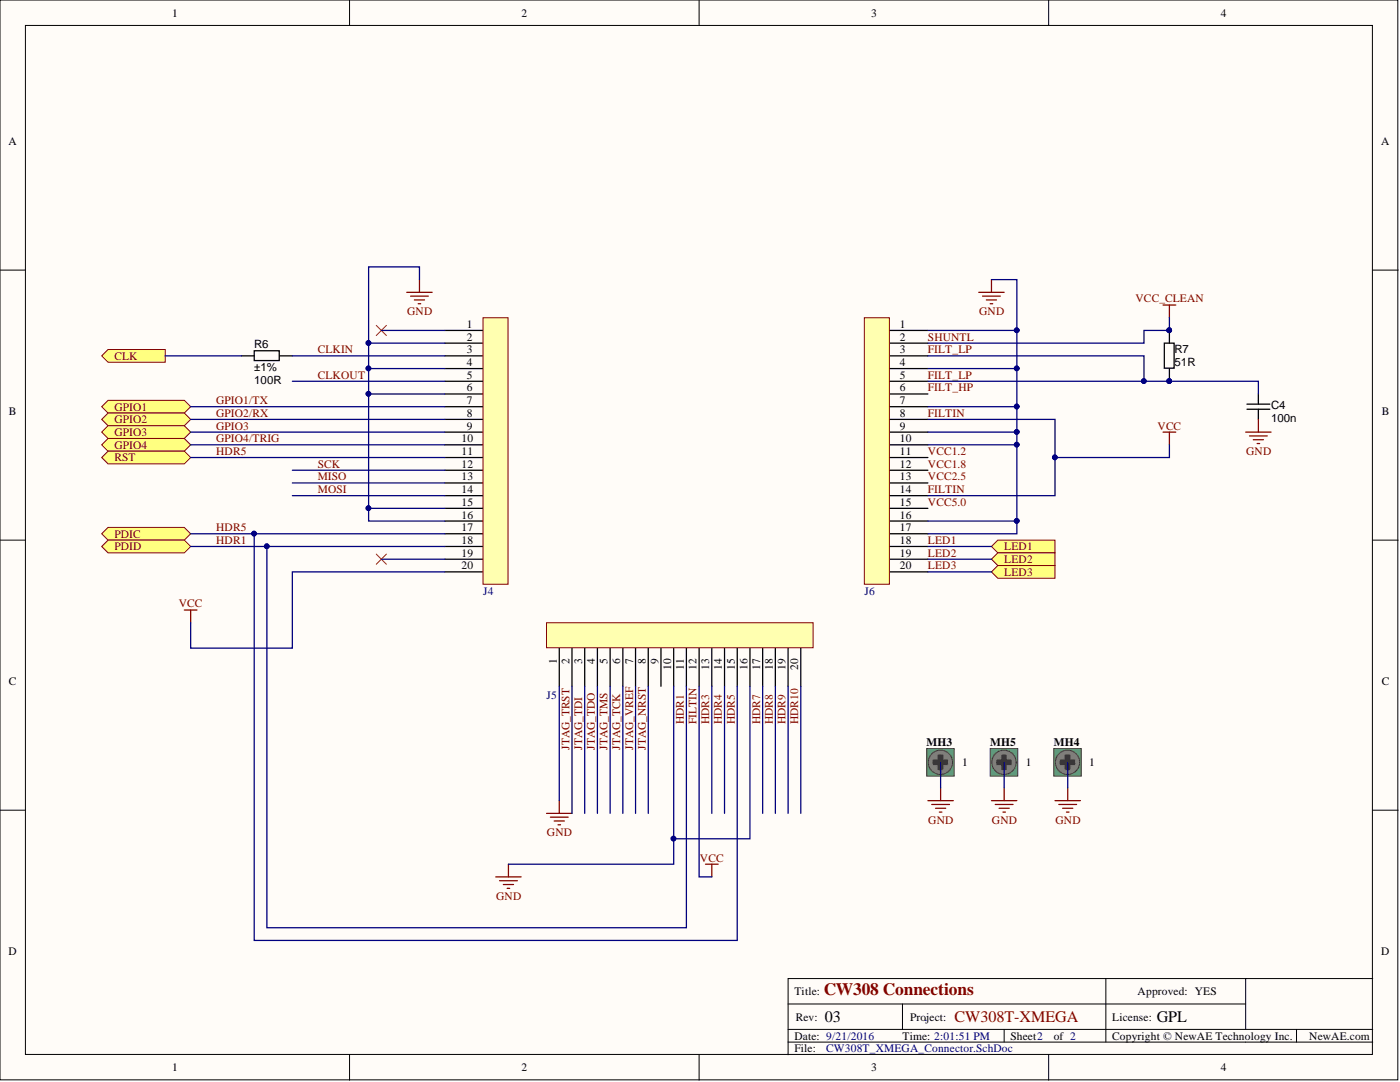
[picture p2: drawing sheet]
<svg xmlns="http://www.w3.org/2000/svg" width="279mm" height="216mm" viewBox="0 0 279 216" stroke-linecap="round" stroke-linejoin="round" font-family="sans-serif">
<defs><g id="words">
<text font-size="3.5" fill="#800000" x="164.4" y="198.6">CW308 Connections</text>
<g font-size="3.2">
<text x="164.6" y="204">03</text>
<text x="230.8" y="204">GPL</text>
</g>
<text font-size="3.2" fill="#800000" x="190.5" y="204">CW308T-XMEGA</text>
<text font-size="2.8" fill="#000080" x="184.4" y="203.8">.</text>
<g font-size="2.3">
<text x="34.3" y="3.3">1</text>
<text x="104.1" y="3.3">2</text>
<text x="173.9" y="3.3">3</text>
<text x="243.6" y="3.3">4</text>
<text x="1.7" y="29">A</text>
<text x="275.7" y="29">A</text>
<text x="93.2" y="65.4">1</text>
<text x="179.6" y="65.4">1</text>
<text x="50.7" y="69.5">R6</text>
<text x="93.2" y="68">2</text>
<text x="93.2" y="70.5">3</text>
<text x="179.6" y="68">2</text>
<text x="179.6" y="70.5">3</text>
<text x="234.4" y="70.5">R7</text>
<text x="50.7" y="74.1">±1%</text>
<text x="50.7" y="76.6">100R</text>
<text x="93.2" y="73">4</text>
<text x="93.2" y="75.6">5</text>
<text x="179.6" y="73">4</text>
<text x="179.6" y="75.6">5</text>
<text x="234.4" y="73">51R</text>
<text x="1.8" y="82.8">B</text>
<text x="93.2" y="78.1">6</text>
<text x="93.2" y="80.6">7</text>
<text x="93.2" y="83.2">8</text>
<text x="179.6" y="78.1">6</text>
<text x="179.6" y="80.6">7</text>
<text x="179.6" y="83.2">8</text>
<text x="253.7" y="81.7">C4</text>
<text x="275.7" y="82.8">B</text>
<text x="92.1" y="88.3">10</text>
<text x="93.2" y="85.7">9</text>
<text x="179.6" y="85.7">9</text>
<text x="179.6" y="88.3">10</text>
<text x="253.7" y="84.2">100n</text>
<text x="92.1" y="90.8">11</text>
<text x="92.1" y="93.3">12</text>
<text x="92.1" y="95.9">13</text>
<text x="179.6" y="90.8">11</text>
<text x="179.6" y="93.3">12</text>
<text x="179.6" y="95.9">13</text>
<text x="92.1" y="98.4">14</text>
<text x="92.1" y="100.9">15</text>
<text x="179.6" y="98.4">14</text>
<text x="179.6" y="100.9">15</text>
<text x="92.1" y="103.5">16</text>
<text x="92.1" y="106">17</text>
<text x="179.6" y="103.5">16</text>
<text x="179.6" y="106">17</text>
<text x="92.1" y="108.5">18</text>
<text x="92.1" y="111.1">19</text>
<text x="92.1" y="113.6">20</text>
<text x="179.6" y="108.5">18</text>
<text x="179.6" y="111.1">19</text>
<text x="179.6" y="113.6">20</text>
<text x="1.8" y="136.8">C</text>
<text x="111.1" y="132.5" transform="rotate(-90 111.1 132.5)">1</text>
<text x="113.6" y="132.5" transform="rotate(-90 113.6 132.5)">2</text>
<text x="116.2" y="132.5" transform="rotate(-90 116.2 132.5)">3</text>
<text x="118.7" y="132.5" transform="rotate(-90 118.7 132.5)">4</text>
<text x="121.3" y="132.5" transform="rotate(-90 121.3 132.5)">5</text>
<text x="123.8" y="132.5" transform="rotate(-90 123.8 132.5)">6</text>
<text x="126.3" y="132.5" transform="rotate(-90 126.3 132.5)">7</text>
<text x="128.9" y="132.5" transform="rotate(-90 128.9 132.5)">8</text>
<text x="131.4" y="132.5" transform="rotate(-90 131.4 132.5)">9</text>
<text x="133.9" y="133.6" transform="rotate(-90 133.9 133.6)">10</text>
<text x="136.5" y="133.6" transform="rotate(-90 136.5 133.6)">11</text>
<text x="139" y="133.6" transform="rotate(-90 139 133.6)">12</text>
<text x="141.5" y="133.6" transform="rotate(-90 141.5 133.6)">13</text>
<text x="144.1" y="133.6" transform="rotate(-90 144.1 133.6)">14</text>
<text x="146.6" y="133.6" transform="rotate(-90 146.6 133.6)">15</text>
<text x="149.2" y="133.6" transform="rotate(-90 149.2 133.6)">16</text>
<text x="151.7" y="133.6" transform="rotate(-90 151.7 133.6)">17</text>
<text x="154.2" y="133.6" transform="rotate(-90 154.2 133.6)">18</text>
<text x="156.8" y="133.6" transform="rotate(-90 156.8 133.6)">19</text>
<text x="159.3" y="133.6" transform="rotate(-90 159.3 133.6)">20</text>
<text x="275.7" y="136.8">C</text>
<text x="184.9" y="148.9">MH3</text>
<text x="197.6" y="148.9">MH5</text>
<text x="210.3" y="148.9">MH4</text>
<text x="187" y="151.6">1</text>
<text x="192" y="152.9">1</text>
<text x="199.7" y="151.6">1</text>
<text x="204.7" y="152.9">1</text>
<text x="212.4" y="151.6">1</text>
<text x="217.4" y="152.9">1</text>
<text x="1.7" y="190.6">D</text>
<text x="275.7" y="190.6">D</text>
<text x="158.5" y="198.6">Title:</text>
<text x="158.8" y="203.6">Rev:</text>
<text x="181.6" y="203.6">Project:</text>
<text x="222" y="203.6">License:</text>
<text x="227" y="198.6">Approved: YES</text>
<text x="158.5" y="207.4">Date: 9/21/2016</text>
<text x="158.5" y="210">File:</text>
<text x="180.1" y="207.4">Time: 2:01:51 PM</text>
<text x="201.7" y="207.4">Sheet2</text>
<text x="210.3" y="207.4">of 2</text>
<text x="222" y="207.4">Copyright © NewAE Technology Inc.</text>
<text x="261.3" y="207.4">NewAE.com</text>
<text x="34.3" y="213.8">1</text>
<text x="104.1" y="213.8">2</text>
<text x="173.9" y="213.8">3</text>
<text x="243.6" y="213.8">4</text>
</g>
<g font-size="2.3" fill="#800000">
<text x="81.3" y="62.9">GND</text>
<text x="195.4" y="62.9">GND</text>
<text x="226.6" y="60.4">VCC_CLEAN</text>
<text x="22.8" y="71.8">CLK</text>
<text x="63.4" y="70.5">CLKIN</text>
<text x="185.2" y="68">SHUNTL</text>
<text x="185.2" y="70.5">FILT_LP</text>
<text x="63.4" y="75.6">CLKOUT</text>
<text x="185.2" y="75.6">FILT_LP</text>
<text x="22.8" y="81.9">GPIO1</text>
<text x="43.1" y="80.6">GPIO1/TX</text>
<text x="43.1" y="83.2">GPIO2/RX</text>
<text x="185.2" y="78.1">FILT_HP</text>
<text x="185.2" y="83.2">FILTIN</text>
<text x="22.8" y="84.4">GPIO2</text>
<text x="22.8" y="87">GPIO3</text>
<text x="22.8" y="89.5">GPIO4</text>
<text x="43.1" y="85.7">GPIO3</text>
<text x="43.1" y="88.3">GPIO4/TRIG</text>
<text x="231" y="85.7">VCC</text>
<text x="22.8" y="92.1">RST</text>
<text x="43.1" y="90.8">HDR5</text>
<text x="63.4" y="93.3">SCK</text>
<text x="63.4" y="95.9">MISO</text>
<text x="185.2" y="90.8">VCC1.2</text>
<text x="185.2" y="93.3">VCC1.8</text>
<text x="185.2" y="95.9">VCC2.5</text>
<text x="248.7" y="90.8">GND</text>
<text x="63.4" y="98.4">MOSI</text>
<text x="185.2" y="98.4">FILTIN</text>
<text x="185.2" y="100.9">VCC5.0</text>
<text x="22.8" y="107.3">PDIC</text>
<text x="43.1" y="106">HDR5</text>
<text x="22.8" y="109.8">PDID</text>
<text x="43.1" y="108.5">HDR1</text>
<text x="185.2" y="108.5">LED1</text>
<text x="185.2" y="111.1">LED2</text>
<text x="185.2" y="113.6">LED3</text>
<text x="200.4" y="109.8">LED1</text>
<text x="200.4" y="112.3">LED2</text>
<text x="200.4" y="114.9">LED3</text>
<text x="35.7" y="121.2">VCC</text>
<text x="113.6" y="149.6" transform="rotate(-90 113.6 149.6)">JTAG_TRST</text>
<text x="116.2" y="149.6" transform="rotate(-90 116.2 149.6)">JTAG_TDI</text>
<text x="118.7" y="149.6" transform="rotate(-90 118.7 149.6)">JTAG_TDO</text>
<text x="121.3" y="149.6" transform="rotate(-90 121.3 149.6)">JTAG_TMS</text>
<text x="123.8" y="149.6" transform="rotate(-90 123.8 149.6)">JTAG_TCK</text>
<text x="126.3" y="149.6" transform="rotate(-90 126.3 149.6)">JTAG_VREF</text>
<text x="128.9" y="149.6" transform="rotate(-90 128.9 149.6)">JTAG_NRST</text>
<text x="136.5" y="144.5" transform="rotate(-90 136.5 144.5)">HDR1</text>
<text x="139" y="144.5" transform="rotate(-90 139 144.5)">FILTIN</text>
<text x="141.5" y="144.5" transform="rotate(-90 141.5 144.5)">HDR3</text>
<text x="144.1" y="144.5" transform="rotate(-90 144.1 144.5)">HDR4</text>
<text x="146.6" y="144.5" transform="rotate(-90 146.6 144.5)">HDR5</text>
<text x="151.7" y="144.5" transform="rotate(-90 151.7 144.5)">HDR7</text>
<text x="154.2" y="144.5" transform="rotate(-90 154.2 144.5)">HDR8</text>
<text x="156.8" y="144.5" transform="rotate(-90 156.8 144.5)">HDR9</text>
<text x="159.3" y="144.5" transform="rotate(-90 159.3 144.5)">HDR10</text>
<text x="109.2" y="166.9">GND</text>
<text x="185.3" y="164.3">GND</text>
<text x="198" y="164.3">GND</text>
<text x="210.6" y="164.3">GND</text>
<text x="139.7" y="171.9">VCC</text>
<text x="99" y="179.5">GND</text>
</g>
<g font-size="2.3" fill="#000080">
<text x="96.4" y="118.7">J4</text>
<text x="172.5" y="118.7">J6</text>
<text x="109.1" y="139.5">J5</text>
<text x="164.9" y="210">CW308T_XMEGA_Connector.SchDoc</text>
</g>
</g></defs>
<g fill="#fffcf8" stroke="#000" stroke-width=".2">
<path d="M0 0h279v215.5h-279z"/>
<path d="M5.1 5.1h268.8v205.3h-268.8z"/>
</g>
<g fill="none" stroke="#000" stroke-width=".2">
<path d="M69.8 0v5.1M139.5 0v5.1M209.3 0v5.1M0 53.9h5.1M274 53.9h5M0 107.8h5.1M274 107.8h5M0 161.7h5.1M274 161.7h5M220.7 195.3v12.6M248.6 195.3h-91.3v15.2M274 195.3h-25.4v10.1"/>
<path d="M69.8 210.5v5M139.5 210.5v5M157.3 200.3h91.3M157.3 207.9h116.7M157.3 205.4h116.7M180.1 200.3v5.1M200.4 205.4v2.5M209.3 210.5v5M258.7 205.4v2.5"/>
</g>
<g fill="none" stroke="#000" stroke-width=".25">
<path d="M88.8 65.9h7.6M88.8 68.5h7.6M88.8 71h7.6M88.8 73.5h7.6M88.8 76.1h7.6M88.8 78.6h7.6M88.8 81.2h7.6M88.8 83.7h7.6M88.8 86.2h7.6M88.8 88.8h7.6M88.8 91.3h7.6M88.8 93.8h7.6"/>
<path d="M88.8 96.4h7.6M88.8 98.9h7.6M88.8 101.4h7.6M88.8 104h7.6M88.8 106.5h7.6M88.8 109h7.6M88.8 111.6h7.6M88.8 114.1h7.6"/>
</g>
<path d="M96.4 63.4h5v53.2h-5z" fill="#ffffb0" stroke="#800000" stroke-width=".2"/>
<g fill="none" stroke="#000" stroke-width=".25">
<path d="M177.6 65.9h7.6M177.6 68.5h7.6M177.6 71h7.6M177.6 73.5h7.6M177.6 76.1h7.6M177.6 78.6h7.6M177.6 81.2h7.6M177.6 83.7h7.6M177.6 86.2h7.6M177.6 88.8h7.6M177.6 91.3h7.6M177.6 93.8h7.6"/>
<path d="M177.6 96.4h7.6M177.6 98.9h7.6M177.6 101.4h7.6M177.6 104h7.6M177.6 106.5h7.6M177.6 109h7.6M177.6 111.6h7.6M177.6 114.1h7.6"/>
</g>
<path d="M172.5 63.4h5v53.2h-5z" fill="#ffffb0" stroke="#800000" stroke-width=".2"/>
<path d="M195.3 58.3h5.1M196.1 59.1h3.5M196.9 59.9h2M197.9 55.8v2.5M197.6 60.6h.5" fill="none" stroke="#800000" stroke-width=".25"/>
<g fill="none" stroke="#000" stroke-width=".25">
<path d="M111.6 129.3v7.6M114.2 129.3v7.6M116.7 129.3v7.6M119.2 129.3v7.6M121.8 129.3v7.6M124.3 129.3v7.6M126.8 129.3v7.6M129.4 129.3v7.6M131.9 129.3v7.6M134.4 129.3v7.6M137 129.3v7.6M139.5 129.3v7.6"/>
<path d="M142.1 129.3v7.6M144.6 129.3v7.6M147.1 129.3v7.6M149.7 129.3v7.6M152.2 129.3v7.6M154.7 129.3v7.6M157.3 129.3v7.6M159.8 129.3v7.6"/>
</g>
<path d="M109.1 124.3h53.2v5h-53.2z" fill="#ffffb0" stroke="#800000" stroke-width=".2"/>
<path d="M187.7 152.2h2.6" fill="none" stroke="#000" stroke-width=".25"/>
<path d="M184.9 149.4h5.5v5.5h-5.5z" fill="#3bb253" stroke="#443c3e" stroke-width=".2"/>
<g fill="none" stroke="#857a74" stroke-width="1.3">
<circle cx="187.7" cy="152.1" r=".57"/>
<circle cx="187.7" cy="152.1" r="1.76"/>
</g>
<g fill="#443c3e" stroke="#443c3e" stroke-width=".2">
<path d="M185.9 151.6h3.5v1h-3.5z"/>
<path d="M187.2 150.4h.9v3.5h-.9z"/>
</g>
<circle cx="187.7" cy="152.1" r="1.97" fill="none" stroke="#857a74" stroke-width=".76"/>
<circle cx="187.7" cy="152.1" r="2.42" fill="none" stroke="#443c3e" stroke-width=".2"/>
<path d="M200.4 152.2h2.5" fill="none" stroke="#000" stroke-width=".25"/>
<path d="M197.6 149.4h5.5v5.5h-5.5z" fill="#3bb253" stroke="#443c3e" stroke-width=".2"/>
<g fill="none" stroke="#857a74" stroke-width="1.3">
<circle cx="200.4" cy="152.1" r=".57"/>
<circle cx="200.4" cy="152.1" r="1.76"/>
</g>
<g fill="#443c3e" stroke="#443c3e" stroke-width=".2">
<path d="M198.6 151.6h3.5v1h-3.5z"/>
<path d="M199.9 150.4h.9v3.5h-.9z"/>
</g>
<circle cx="200.4" cy="152.1" r="1.97" fill="none" stroke="#857a74" stroke-width=".76"/>
<circle cx="200.4" cy="152.1" r="2.42" fill="none" stroke="#443c3e" stroke-width=".2"/>
<path d="M213.1 152.2h2.5" fill="none" stroke="#000" stroke-width=".25"/>
<path d="M210.3 149.4h5.5v5.5h-5.5z" fill="#3bb253" stroke="#443c3e" stroke-width=".2"/>
<g fill="none" stroke="#857a74" stroke-width="1.3">
<circle cx="213" cy="152.1" r=".57"/>
<circle cx="213" cy="152.1" r="1.76"/>
</g>
<g fill="#443c3e" stroke="#443c3e" stroke-width=".2">
<path d="M211.3 151.6h3.5v1h-3.5z"/>
<path d="M212.6 150.4h.9v3.5h-.9z"/>
</g>
<circle cx="213" cy="152.1" r="1.97" fill="none" stroke="#857a74" stroke-width=".76"/>
<circle cx="213" cy="152.1" r="2.42" fill="none" stroke="#443c3e" stroke-width=".2"/>
<g fill="none" stroke="#800000" stroke-width=".25">
<path d="M81.2 58.3h5M81.9 59.1h3.6M82.7 59.9h2M83.7 55.8v2.5M83.5 60.6h.5M111.6 159.8v2.5M185.2 159.8h5.1M187.7 157.2v2.6M197.9 159.8h5M200.4 157.2v2.6M210.5 159.8h5.1M213.1 157.2v2.6"/>
<path d="M98.9 175h5.1M99.7 175.7h3.5M100.5 176.5h2M101.2 177.3h.5M101.5 172.4v2.6M109.1 162.3h5.1M109.8 163.1h3.6M110.6 163.8h2M111.4 164.6h.5M185.9 160.5h3.6M186.7 161.3h2M187.5 162h.5"/>
<path d="M198.6 160.5h3.6M199.4 161.3h2M200.1 162h.6M211.3 160.5h3.6M212.1 161.3h2M212.8 162h.5"/>
</g>
<g fill="#ffff80" stroke="#800000" stroke-width=".2">
<path d="M20.3 81.2l1.3-1.3h15.2l1.3 1.3-1.3 1.2h-15.2z" fill-rule="evenodd"/>
<path d="M20.3 83.7l1.3-1.3h15.2l1.3 1.3-1.3 1.3h-15.2z" fill-rule="evenodd"/>
<path d="M20.3 86.2l1.3-1.2h15.2l1.3 1.2-1.3 1.3h-15.2z" fill-rule="evenodd"/>
<path d="M20.3 88.8l1.3-1.3h15.2l1.3 1.3-1.3 1.2h-15.2z" fill-rule="evenodd"/>
<path d="M20.3 91.3l1.3-1.3h15.2l1.3 1.3-1.3 1.3h-15.2z" fill-rule="evenodd"/>
<path d="M20.3 106.5l1.3-1.3h15.2l1.3 1.3-1.3 1.3h-15.2z" fill-rule="evenodd"/>
<path d="M20.3 109l1.3-1.2h15.2l1.3 1.2-1.3 1.3h-15.2z" fill-rule="evenodd"/>
</g>
<path d="M75.1 64.9l2 2.1M77.1 64.9l-2 2.1M75.1 110.6l2 2M77.1 110.6l-2 2" fill="none" stroke="#f00" stroke-width=".2"/>
<path d="M232.1 60.9h2.5M233.4 60.9v2.5M232.1 86.2h2.5M233.4 86.2v2.6" fill="none" stroke="#800000" stroke-width=".25"/>
<path d="M48.2 71h2.5M50.7 70h5v1.9h-5zM55.8 71h2.5M232.4 68.5h1.9v5h-1.9zM233.4 65.9v2.6M233.4 73.5v2.6" fill="none" stroke="#000" stroke-width=".25"/>
<g fill="#000080" stroke="#000080" stroke-width=".2">
<circle cx="233.3" cy="76" r=".47"/>
<circle cx="233.3" cy="65.9" r=".47"/>
</g>
<path d="M20.3 71l1.3-1.3h11.4v2.6h-11.4z" fill-rule="evenodd" fill="#ffff80" stroke="#800000" stroke-width=".2"/>
<path d="M36.8 121.7h2.5M38.1 121.7v2.6" fill="none" stroke="#800000" stroke-width=".25"/>
<g fill="#ffff80" stroke="#800000" stroke-width=".2">
<path d="M197.9 109l1.2-1.2h11.4v2.5h-11.4z" fill-rule="evenodd"/>
<path d="M197.9 111.6l1.2-1.3h11.4v2.5h-11.4z" fill-rule="evenodd"/>
<path d="M197.9 114.1l1.2-1.3h11.4v2.6h-11.4z" fill-rule="evenodd"/>
</g>
<path d="M248.6 86.2h5.1M249.4 87h3.5M250.1 87.7h2.1M250.9 88.5h.5M251.1 83.7v2.5M140.8 172.4h2.5M142.1 172.4v2.6" fill="none" stroke="#800000" stroke-width=".25"/>
<g fill="none" stroke="#000080" stroke-width=".25">
<path d="M83.7 55.8v-2.5h-10.1v15.2M197.9 55.8h5v10.1h-17.7M33 71h15.2M58.3 76.1h30.5M58.3 71h30.5M73.6 78.6v25.4h15.2M73.6 73.5v5.1h15.2M76.1 65.9h12.7M88.8 68.5h-15.2v5h15.2M185.2 71h43.1v5.1M185.2 76.1h65.9v2.5M202.9 73.5v7.7h-17.7"/>
<path d="M202.9 65.9v7.6h-17.7M233.4 63.4v2.5h-5.1v2.6h-43.1M38.1 91.3h50.7M38.1 88.8h50.7M38.1 86.2h50.7M38.1 83.7h50.7M38.1 81.2h50.7M58.3 98.9h30.5M58.3 96.4h30.5M58.3 93.8h30.5M185.2 83.7h25.3v15.2h-25.3M202.9 88.8v15.2h-17.7"/>
<path d="M202.9 86.2v2.6h-17.7M202.9 81.2v5h-17.7M233.4 88.8v2.5h-22.9M38.1 109h50.7M38.1 106.5h50.7M50.7 106.5v81.2h96.4v-50.8M53.3 109v76.1h83.7v-48.2M73.6 101.4h15.2M76.1 111.6h12.7M88.8 114.1h-30.5v15.2h-20.2v-5M185.2 111.6h12.7M185.2 109h12.7"/>
<path d="M185.2 114.1h12.7M202.9 104v2.5h-17.7M111.6 136.9v22.9M114.2 136.9v25.4M116.7 136.9v25.4M119.2 136.9v25.4M121.8 136.9v25.4M124.3 136.9v25.4M126.8 136.9v25.4M129.4 136.9v25.4M134.4 136.9v35.5h-32.9M139.5 136.9v38.1h2.6"/>
<path d="M142.1 136.9v25.4M144.6 136.9v25.4M149.7 136.9v30.5h-15.3M152.2 136.9v25.4M154.7 136.9v25.4M157.3 136.9v25.4M159.8 136.9v25.4M187.7 152.2v5M200.4 152.2v5M213.1 152.2v5"/>
</g>
<g fill="#000080" stroke="#000080" stroke-width=".2">
<circle cx="73.5" cy="68.4" r=".47"/>
<circle cx="134.4" cy="167.3" r=".47"/>
<circle cx="53.2" cy="109" r=".47"/>
<circle cx="50.7" cy="106.5" r=".47"/>
<circle cx="73.5" cy="78.6" r=".47"/>
<circle cx="73.5" cy="101.4" r=".47"/>
<circle cx="73.5" cy="73.5" r=".47"/>
<circle cx="202.9" cy="103.9" r=".47"/>
<circle cx="202.9" cy="88.7" r=".47"/>
<circle cx="202.9" cy="86.2" r=".47"/>
<circle cx="202.9" cy="81.1" r=".47"/>
<circle cx="202.9" cy="73.5" r=".47"/>
<circle cx="202.9" cy="65.9" r=".47"/>
<circle cx="228.3" cy="76" r=".47"/>
<circle cx="233.3" cy="65.9" r=".47"/>
<circle cx="210.5" cy="91.3" r=".47"/>
<circle cx="233.3" cy="76" r=".47"/>
</g>
<path d="M251.1 78.6v2M248.9 81.7h4.5M248.9 80.6h4.5M251.1 81.7v2" fill="none" stroke="#000" stroke-width=".25"/>
<use href="#words"/>
</svg>
